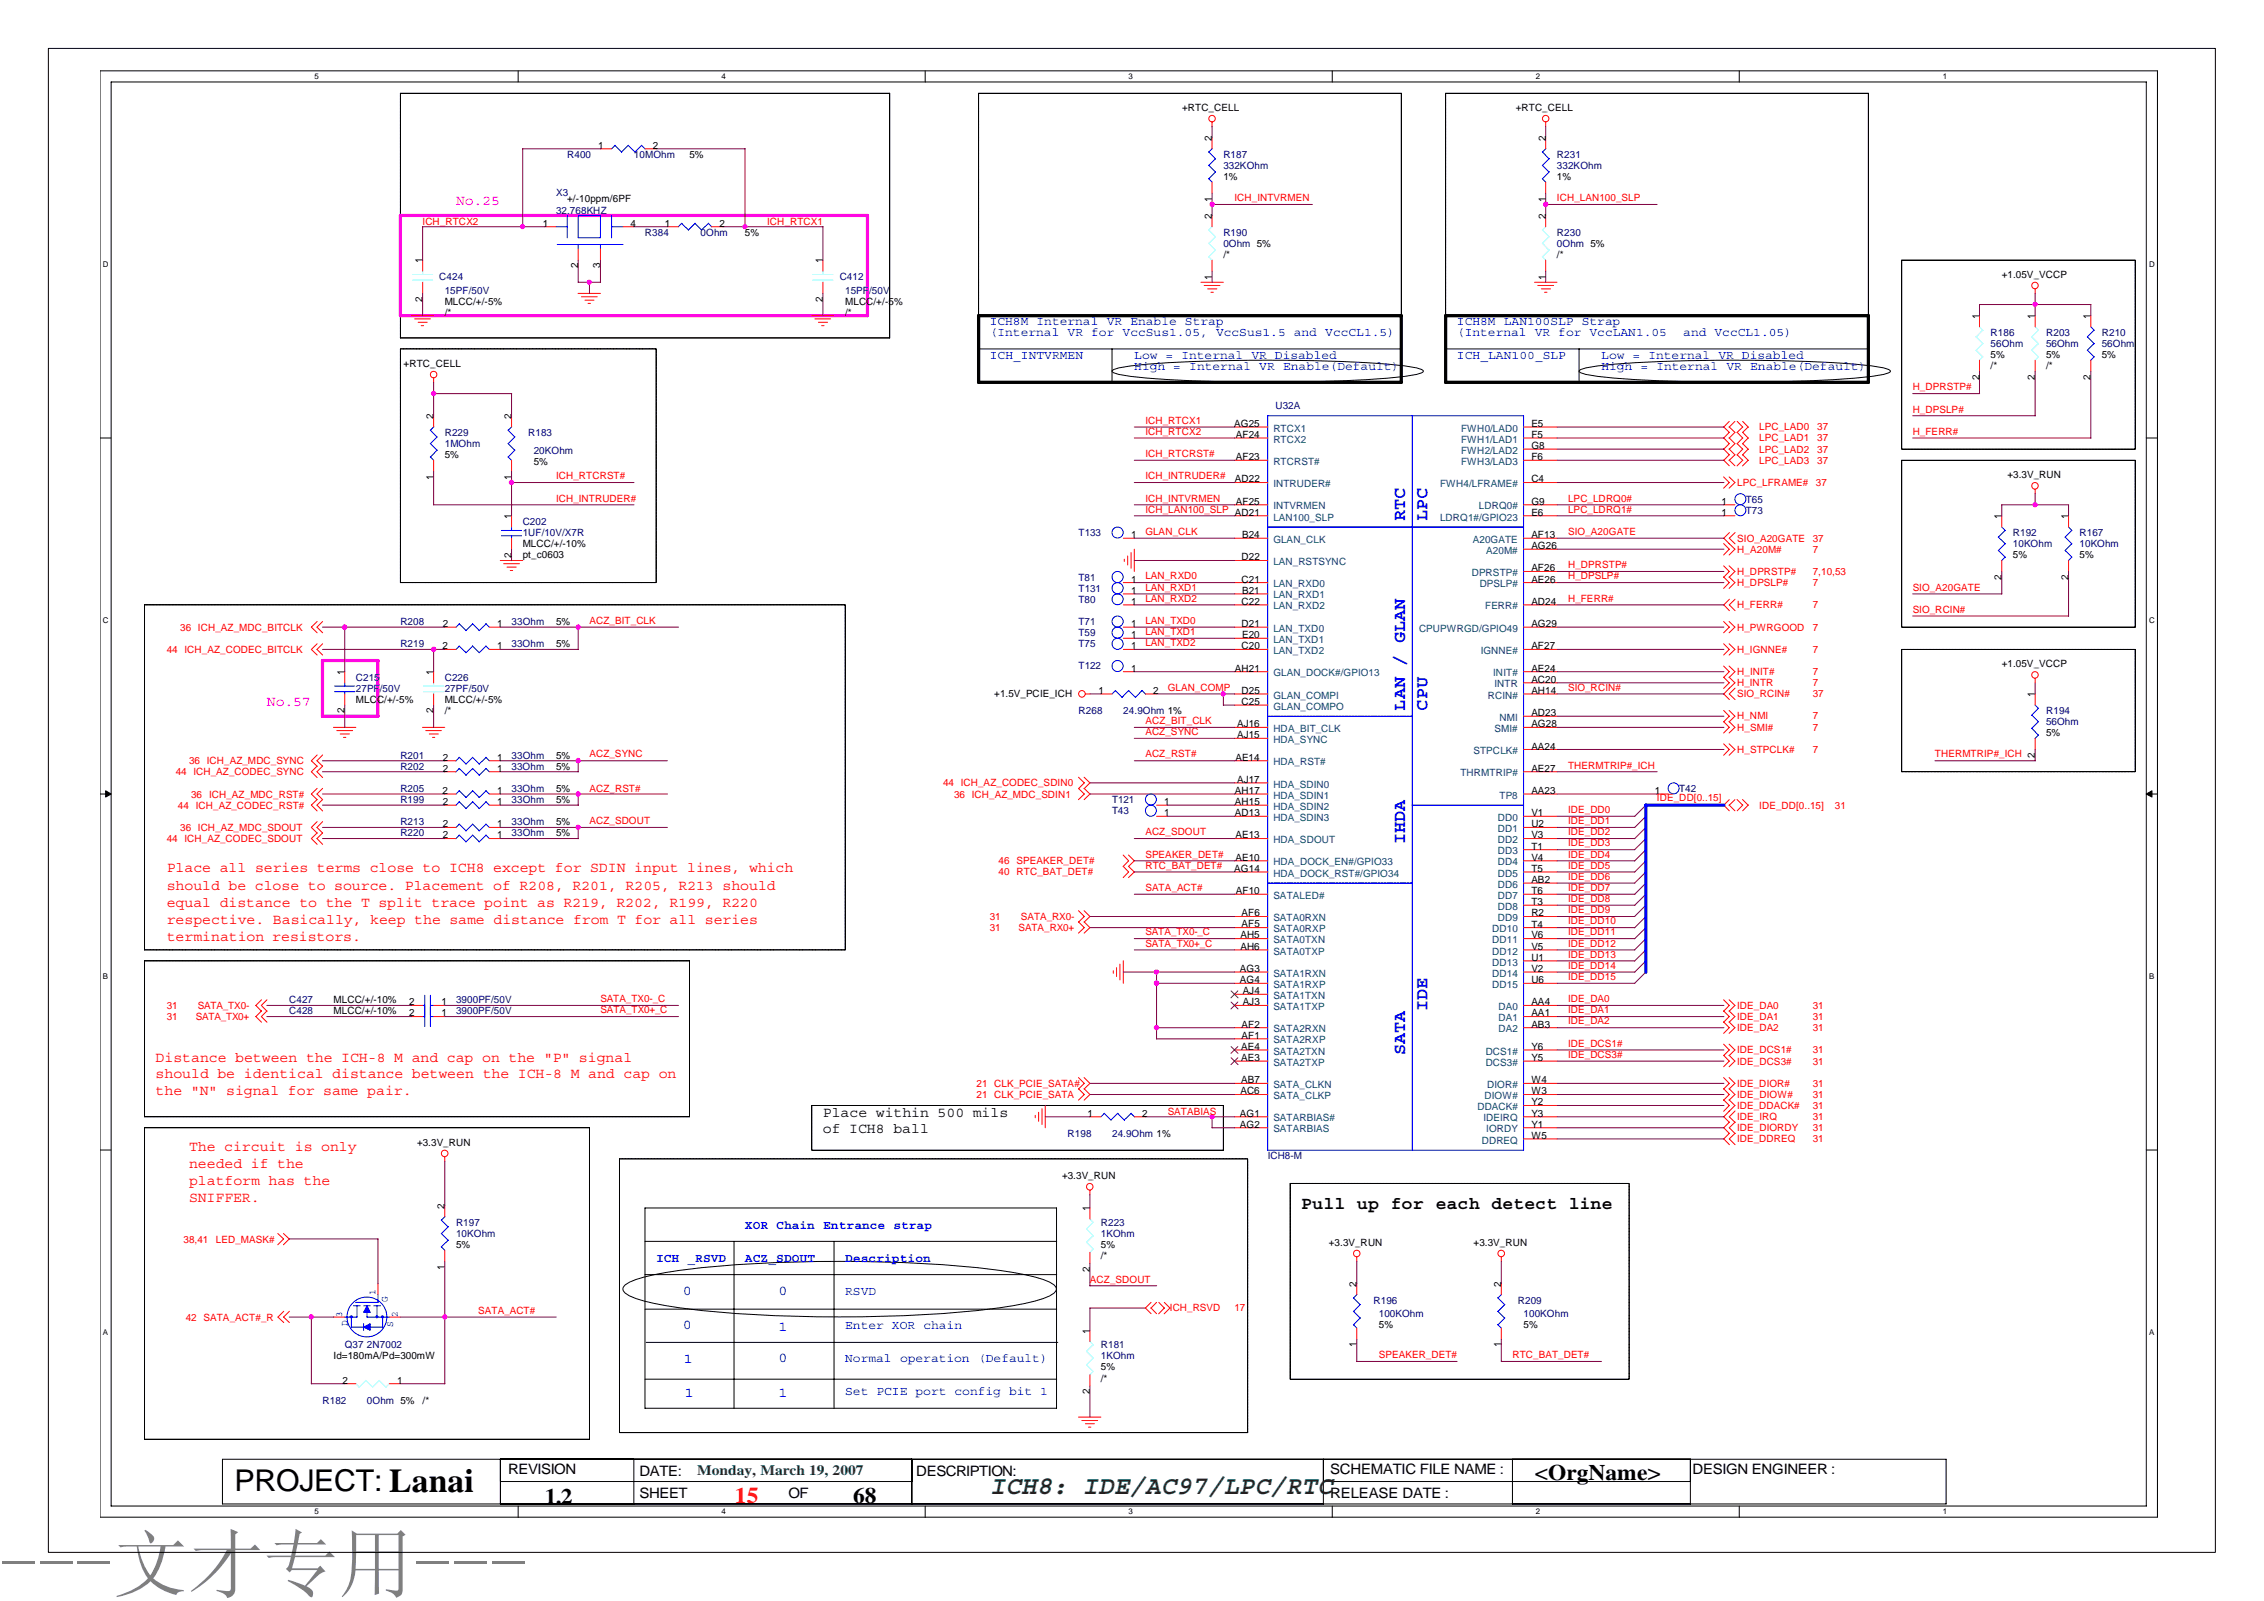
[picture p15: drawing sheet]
<svg xmlns="http://www.w3.org/2000/svg" width="297mm" height="210mm" viewBox="0 0 297 210" stroke-linecap="round" stroke-linejoin="round" font-family="sans-serif">
<defs><g id="words">
<text font-size="9.9" fill="#808080" x="0" y="208.6">---文才专用---</text>
<text font-size="3.9" x="30.8" y="195.5">PROJECT: Lanai</text>
<text font-size="3.4" fill="#008000" x="129.9" y="196">ICH8: IDE/AC97/LPC/RTC</text>
<g font-size="2.9">
<text x="71.5" y="197.3">1.2</text>
<text x="111.9" y="197.1">68</text>
<text x="201.4" y="194.1">&lt;OrgName&gt;</text>
</g>
<text font-size="2.9" fill="#f00" x="96.4" y="197.1">15</text>
<g font-size="2.3" fill="#00f">
<text x="184.4" y="68.4" transform="rotate(-90 184.4 68.4)">RTC</text>
<text x="187.3" y="68.4" transform="rotate(-90 187.3 68.4)">LPC</text>
<text x="184.4" y="93.2" transform="rotate(-90 184.4 93.2)">LAN / GLAN</text>
<text x="187.3" y="93.2" transform="rotate(-90 187.3 93.2)">CPU</text>
<text x="184.4" y="110.7" transform="rotate(-90 184.4 110.7)">IHDA</text>
<text x="187.3" y="132.6" transform="rotate(-90 187.3 132.6)">IDE</text>
<text x="184.4" y="138.4" transform="rotate(-90 184.4 138.4)">SATA</text>
</g>
<text font-size="2.3" x="170.7" y="158.6">Pull up for each detect line</text>
<g font-size="1.9" fill="#f0f">
<text x="59.8" y="26.9">No.25</text>
<text x="35" y="92.5">No.57</text>
</g>
<g font-size="1.9" fill="#f00">
<text x="21.9" y="116.7">should be close to source. Placement of R208, R201, R205, R213 should</text>
<text x="21.9" y="118.9">equal distance to the T split trace point as R219, R202, R199, R220</text>
<text x="21.9" y="114.4">Place all series terms close to ICH8 except for SDIN input lines, which</text>
<text x="21.9" y="121.2">respective. Basically, keep the same distance from T for all series</text>
<text x="21.9" y="123.5">termination resistors.</text>
<text x="20.4" y="139.2">Distance between the ICH-8 M and cap on the &quot;P&quot; signal</text>
<text x="20.4" y="141.4">should be identical distance between the ICH-8 M and cap on</text>
<text x="20.4" y="143.6">the &quot;N&quot; signal for same pair.</text>
<text x="24.8" y="150.9">The circuit is only</text>
<text x="24.8" y="153.1">needed if the</text>
<text x="24.8" y="155.4">platform has the</text>
<text x="24.8" y="157.6">SNIFFER.</text>
</g>
<g font-size="1.9">
<text x="108" y="146.5">Place within 500 mils</text>
<text x="108" y="148.6">of ICH8 ball</text>
<text x="66.7" y="193.4">REVISION</text>
<text x="83.9" y="196.4">SHEET</text>
<text x="83.9" y="193.5">DATE:</text>
<text x="103.4" y="196.4">OF</text>
<text x="120.2" y="193.5">DESCRIPTION:</text>
<text x="174.5" y="193.4">SCHEMATIC FILE NAME :</text>
<text x="174.5" y="196.4">RELEASE DATE :</text>
<text x="222.1" y="193.4">DESIGN ENGINEER :</text>
</g>
<g font-size="1.9" fill="#00f">
<text x="89.6" y="169.9">0</text>
<text x="102.1" y="169.9">0</text>
<text x="89.6" y="174.3">0</text>
<text x="89.7" y="178.8">1</text>
<text x="102.1" y="174.5">1</text>
<text x="102.1" y="178.6">0</text>
<text x="89.9" y="183.3">1</text>
<text x="102.1" y="183.3">1</text>
</g>
<text font-size="1.9" fill="#008000" x="91.5" y="193.4">Monday, March 19, 2007</text>
<g font-size="1.6" fill="#00f">
<text x="129.9" y="44.1">(Internal VR for VccSus1.05, VccSus1.5 and VccCL1.5)</text>
<text x="129.9" y="47">ICH_INTVRMEN</text>
<text x="129.9" y="42.7">ICH8M Internal VR Enable Strap</text>
<text x="148.8" y="47">Low = Internal VR Disabled</text>
<text x="191.2" y="47">ICH_LAN100_SLP</text>
<text x="191.2" y="44.1">(Internal VR for VccLAN1.05</text>
<text x="191.2" y="42.7">ICH8M LAN100SLP Strap</text>
<text x="210.1" y="47">Low = Internal VR Disabled</text>
<text x="220.8" y="44.1">and VccCL1.05)</text>
<text x="148.8" y="48.5">High = Internal VR Enable(Default)</text>
<text x="210.1" y="48.5">High = Internal VR Enable(Default)</text>
<text x="97.7" y="161.2">XOR Chain Entrance strap</text>
<text x="86.1" y="165.5">ICH _RSVD</text>
<text x="97.7" y="165.5">ACZ_SDOUT</text>
<text x="110.9" y="165.5">Description</text>
<text x="110.9" y="169.9">RSVD</text>
<text x="110.9" y="178.7">Normal operation (Default)</text>
<text x="110.9" y="174.3">Enter XOR chain</text>
<text x="110.9" y="183">Set PCIE port config bit 1</text>
</g>
<g font-size="1.3">
<text x="155.1" y="14.6">+RTC_CELL</text>
<text x="198.9" y="14.6">+RTC_CELL</text>
<text x="78.5" y="19.5">1</text>
<text x="85.7" y="19.5">2</text>
<text x="90.5" y="20.7">5%</text>
<text x="159" y="18.5" transform="rotate(-90 159 18.5)">2</text>
<text x="160.5" y="23.6">1%</text>
<text x="202.8" y="18.5" transform="rotate(-90 202.8 18.5)">2</text>
<text x="204.3" y="23.6">1%</text>
<text x="71.2" y="29.7">1</text>
<text x="74.4" y="26.5">+/-10ppm/6PF</text>
<text x="82.7" y="29.7">4</text>
<text x="87.2" y="29.7">1</text>
<text x="94.4" y="29.7">2</text>
<text x="159" y="28.7" transform="rotate(-90 159 28.7)">2</text>
<text x="159" y="26.4" transform="rotate(-90 159 26.4)">1</text>
<text x="202.8" y="28.7" transform="rotate(-90 202.8 28.7)">2</text>
<text x="202.8" y="26.4" transform="rotate(-90 202.8 26.4)">1</text>
<text x="55.4" y="34.5" transform="rotate(-90 55.4 34.5)">1</text>
<text x="75.8" y="35.2" transform="rotate(-90 75.8 35.2)">2</text>
<text x="78.8" y="35.2" transform="rotate(-90 78.8 35.2)">3</text>
<text x="97.7" y="30.9">5%</text>
<text x="107.9" y="34.5" transform="rotate(-90 107.9 34.5)">1</text>
<text x="160.5" y="33.8">/*</text>
<text x="204.3" y="33.8">/*</text>
<text x="55.4" y="39.6" transform="rotate(-90 55.4 39.6)">2</text>
<text x="58.4" y="40">MLCC/+/-5%</text>
<text x="58.4" y="41.4">/*</text>
<text x="107.9" y="39.6" transform="rotate(-90 107.9 39.6)">2</text>
<text x="110.9" y="40">MLCC/+/-5%</text>
<text x="110.9" y="41.4">/*</text>
<text x="159" y="36.7" transform="rotate(-90 159 36.7)">1</text>
<text x="202.8" y="36.7" transform="rotate(-90 202.8 36.7)">1</text>
<text x="259.7" y="41.8" transform="rotate(-90 259.7 41.8)">1</text>
<text x="262.6" y="36.5">+1.05V_VCCP</text>
<text x="267" y="41.8" transform="rotate(-90 267 41.8)">1</text>
<text x="274.3" y="41.8" transform="rotate(-90 274.3 41.8)">1</text>
<text x="261.2" y="46.9">5%</text>
<text x="268.5" y="46.9">5%</text>
<text x="275.8" y="46.9">5%</text>
<text x="53" y="48.1">+RTC_CELL</text>
<text x="259.7" y="49.8" transform="rotate(-90 259.7 49.8)">2</text>
<text x="261.2" y="48.4">/*</text>
<text x="267" y="49.8" transform="rotate(-90 267 49.8)">2</text>
<text x="268.5" y="48.4">/*</text>
<text x="274.3" y="49.8" transform="rotate(-90 274.3 49.8)">2</text>
<text x="56.9" y="55" transform="rotate(-90 56.9 55)">2</text>
<text x="67.1" y="55" transform="rotate(-90 67.1 55)">2</text>
<text x="161.9" y="56">AG25</text>
<text x="162.2" y="57.4">AF24</text>
<text x="200.9" y="56">E5</text>
<text x="200.9" y="57.4">F5</text>
<text x="200.9" y="58.9">G8</text>
<text x="56.9" y="62.9" transform="rotate(-90 56.9 62.9)">1</text>
<text x="58.4" y="60.1">5%</text>
<text x="67.1" y="62.9" transform="rotate(-90 67.1 62.9)">1</text>
<text x="70" y="61">5%</text>
<text x="162" y="63.3">AD22</text>
<text x="162.2" y="60.4">AF23</text>
<text x="200.9" y="60.4">F6</text>
<text x="200.9" y="63.3">C4</text>
<text x="263.4" y="62.7">+3.3V_RUN</text>
<text x="67.1" y="68.1" transform="rotate(-90 67.1 68.1)">1</text>
<text x="68.6" y="71.8">MLCC/+/-10%</text>
<text x="148.4" y="70.6">1</text>
<text x="162" y="67.7">AD21</text>
<text x="162.2" y="66.2">AF25</text>
<text x="163" y="70.6">B24</text>
<text x="200.9" y="66.2">G9</text>
<text x="200.9" y="67.7">E6</text>
<text x="200.9" y="70.6">AF13</text>
<text x="225.9" y="67.6">1</text>
<text x="225.9" y="66.2">1</text>
<text x="262.6" y="68.1" transform="rotate(-90 262.6 68.1)">1</text>
<text x="271.4" y="68.1" transform="rotate(-90 271.4 68.1)">1</text>
<text x="67.1" y="73.1" transform="rotate(-90 67.1 73.1)">2</text>
<text x="68.6" y="73.2">pt_c0603</text>
<text x="148.4" y="76.4">1</text>
<text x="148.4" y="77.9">1</text>
<text x="162.9" y="73.5">D22</text>
<text x="162.9" y="76.4">C21</text>
<text x="163" y="77.9">B21</text>
<text x="200.9" y="72">AG26</text>
<text x="200.9" y="74.9">AF26</text>
<text x="200.9" y="76.4">AE26</text>
<text x="262.6" y="76.1" transform="rotate(-90 262.6 76.1)">2</text>
<text x="264.1" y="73.2">5%</text>
<text x="271.4" y="76.1" transform="rotate(-90 271.4 76.1)">2</text>
<text x="272.8" y="73.2">5%</text>
<text x="58.1" y="82.2">2</text>
<text x="65.2" y="82.2">1</text>
<text x="73" y="82">5%</text>
<text x="148.4" y="79.3">1</text>
<text x="148.4" y="83.7">1</text>
<text x="148.4" y="82.2">1</text>
<text x="162.9" y="79.3">C22</text>
<text x="162.9" y="82.2">D21</text>
<text x="163" y="83.7">E20</text>
<text x="200.9" y="79.3">AD24</text>
<text x="200.9" y="82.2">AG29</text>
<text x="45.2" y="88.5" transform="rotate(-90 45.2 88.5)">1</text>
<text x="56.9" y="88.5" transform="rotate(-90 56.9 88.5)">1</text>
<text x="58.1" y="85.2">2</text>
<text x="65.2" y="85.2">1</text>
<text x="73" y="84.9">5%</text>
<text x="148.4" y="85.2">1</text>
<text x="148.4" y="88.1">1</text>
<text x="162" y="88.1">AH21</text>
<text x="162.9" y="85.2">C20</text>
<text x="200.9" y="85.2">AF27</text>
<text x="200.9" y="88.1">AE24</text>
<text x="200.9" y="89.5">AC20</text>
<text x="262.6" y="87.5">+1.05V_VCCP</text>
<text x="45.2" y="93.6" transform="rotate(-90 45.2 93.6)">2</text>
<text x="46.7" y="92.2">MLCC/+/-5%</text>
<text x="56.9" y="93.6" transform="rotate(-90 56.9 93.6)">2</text>
<text x="58.4" y="92.2">MLCC/+/-5%</text>
<text x="58.4" y="93.7">/*</text>
<text x="130.4" y="91.5">+1.5V_PCIE_ICH</text>
<text x="144.1" y="91">1</text>
<text x="151.3" y="91">2</text>
<text x="162.3" y="95.4">AJ16</text>
<text x="162.9" y="92.5">C25</text>
<text x="162.9" y="91">D25</text>
<text x="200.9" y="91">AH14</text>
<text x="200.9" y="95.4">AG28</text>
<text x="200.9" y="93.9">AD23</text>
<text x="267" y="91.5" transform="rotate(-90 267 91.5)">1</text>
<text x="58.1" y="101.2">2</text>
<text x="58.1" y="99.8">2</text>
<text x="65.2" y="101.2">1</text>
<text x="65.2" y="99.8">1</text>
<text x="73" y="100.9">5%</text>
<text x="73" y="99.5">5%</text>
<text x="162.1" y="99.8">AE14</text>
<text x="162.3" y="96.8">AJ15</text>
<text x="200.9" y="98.3">AA24</text>
<text x="200.9" y="101.2">AE27</text>
<text x="267" y="99.4" transform="rotate(-90 267 99.4)">2</text>
<text x="268.5" y="96.6">5%</text>
<text x="58.1" y="104.1">2</text>
<text x="58.1" y="105.6">2</text>
<text x="65.2" y="104.1">1</text>
<text x="65.2" y="105.6">1</text>
<text x="73" y="103.9">5%</text>
<text x="73" y="105.3">5%</text>
<text x="152.8" y="107.1">1</text>
<text x="152.8" y="105.6">1</text>
<text x="162" y="104.1">AH17</text>
<text x="162" y="105.6">AH15</text>
<text x="162" y="107.1">AD13</text>
<text x="162.3" y="102.7">AJ17</text>
<text x="200.9" y="107.1">V1</text>
<text x="200.9" y="104.1">AA23</text>
<text x="217.1" y="104.1">1</text>
<text x="58.1" y="108.5">2</text>
<text x="58.1" y="110">2</text>
<text x="65.2" y="108.5">1</text>
<text x="65.2" y="110">1</text>
<text x="73" y="108.2">5%</text>
<text x="73" y="109.7">5%</text>
<text x="162.1" y="110">AE13</text>
<text x="162.1" y="112.9">AE10</text>
<text x="200.9" y="108.5">U2</text>
<text x="200.9" y="110">V3</text>
<text x="200.9" y="111.4">T1</text>
<text x="200.9" y="112.9">V4</text>
<text x="161.9" y="114.4">AG14</text>
<text x="162.2" y="117.3">AF10</text>
<text x="200.9" y="114.3">T5</text>
<text x="200.9" y="115.8">AB2</text>
<text x="200.9" y="117.3">T6</text>
<text x="200.9" y="118.7">T3</text>
<text x="162.7" y="123.1">AH5</text>
<text x="162.7" y="124.6">AH6</text>
<text x="162.9" y="120.2">AF6</text>
<text x="162.9" y="121.6">AF5</text>
<text x="200.9" y="120.2">R2</text>
<text x="200.9" y="121.6">T4</text>
<text x="200.9" y="123.1">V6</text>
<text x="200.9" y="124.6">V5</text>
<text x="43.8" y="131.6">MLCC/+/-10%</text>
<text x="53.7" y="131.8">2</text>
<text x="57.9" y="131.8">1</text>
<text x="162.7" y="127.5">AG3</text>
<text x="162.7" y="129">AG4</text>
<text x="163" y="130.4">AJ4</text>
<text x="163" y="131.9">AJ3</text>
<text x="200.9" y="131.9">AA4</text>
<text x="200.9" y="126">U1</text>
<text x="200.9" y="127.5">V2</text>
<text x="200.9" y="129">U6</text>
<text x="43.8" y="133.1">MLCC/+/-10%</text>
<text x="53.7" y="133.3">2</text>
<text x="57.9" y="133.3">1</text>
<text x="162.8" y="137.7">AE4</text>
<text x="162.9" y="134.8">AF2</text>
<text x="162.9" y="136.2">AF1</text>
<text x="200.9" y="133.3">AA1</text>
<text x="200.9" y="134.8">AB3</text>
<text x="200.9" y="137.7">Y6</text>
<text x="162.7" y="143.5">AC6</text>
<text x="162.8" y="142.1">AB7</text>
<text x="162.8" y="139.2">AE3</text>
<text x="200.9" y="139.2">Y5</text>
<text x="200.9" y="143.5">W3</text>
<text x="200.9" y="142.1">W4</text>
<text x="142.7" y="146.5">1</text>
<text x="149.8" y="146.5">2</text>
<text x="162.7" y="146.5">AG1</text>
<text x="162.7" y="147.9">AG2</text>
<text x="200.9" y="149.4">W5</text>
<text x="200.9" y="147.9">Y1</text>
<text x="200.9" y="146.5">Y3</text>
<text x="200.9" y="145">Y2</text>
<text x="54.7" y="150.3">+3.3V_RUN</text>
<text x="139.3" y="154.6">+3.3V_RUN</text>
<text x="58.3" y="158.6" transform="rotate(-90 58.3 158.6)">2</text>
<text x="143" y="158.9" transform="rotate(-90 143 158.9)">1</text>
<text x="58.3" y="166.5" transform="rotate(-90 58.3 166.5)">1</text>
<text x="59.8" y="163.7">5%</text>
<text x="143" y="166.8" transform="rotate(-90 143 166.8)">2</text>
<text x="144.4" y="163.7">5%</text>
<text x="144.4" y="165.1">/*</text>
<text x="174.3" y="163.4">+3.3V_RUN</text>
<text x="193.3" y="163.4">+3.3V_RUN</text>
<text x="178" y="168.8" transform="rotate(-90 178 168.8)">2</text>
<text x="197" y="168.8" transform="rotate(-90 197 168.8)">2</text>
<text x="43.8" y="178.3">Id=180mA/Pd=300mW</text>
<text x="143" y="174.9" transform="rotate(-90 143 174.9)">1</text>
<text x="144.4" y="179.7">5%</text>
<text x="178" y="176.7" transform="rotate(-90 178 176.7)">1</text>
<text x="180.9" y="174.2">5%</text>
<text x="197" y="176.7" transform="rotate(-90 197 176.7)">1</text>
<text x="199.9" y="174.2">5%</text>
<text x="44.9" y="181.5">2</text>
<text x="52.1" y="181.5">1</text>
<text x="55.5" y="184.1">/*</text>
<text x="143" y="182.9" transform="rotate(-90 143 182.9)">2</text>
<text x="144.4" y="181.2">/*</text>
</g>
<g font-size="1.3" fill="#000080">
<text x="74.4" y="20.7">R400</text>
<text x="83.2" y="20.7">10MOhm</text>
<text x="160.5" y="20.7">R187</text>
<text x="160.5" y="22.1">332KOhm</text>
<text x="204.3" y="20.7">R231</text>
<text x="204.3" y="22.1">332KOhm</text>
<text x="73" y="25.7">X3</text>
<text x="73" y="28">32.768KHZ</text>
<text x="84.6" y="30.9">R384</text>
<text x="91.9" y="30.9">0Ohm</text>
<text x="160.5" y="30.9">R190</text>
<text x="160.5" y="32.4">0Ohm 5%</text>
<text x="204.3" y="30.9">R230</text>
<text x="204.3" y="32.4">0Ohm 5%</text>
<text x="57.6" y="36.8">C424</text>
<text x="58.4" y="38.5">15PF/50V</text>
<text x="110.2" y="36.7">C412</text>
<text x="110.9" y="38.5">15PF/50V</text>
<text x="261.2" y="44">R186</text>
<text x="261.2" y="45.5">56Ohm</text>
<text x="268.5" y="44">R203</text>
<text x="268.5" y="45.5">56Ohm</text>
<text x="275.8" y="44">R210</text>
<text x="275.8" y="45.5">56Ohm</text>
<text x="167.3" y="53.7">U32A</text>
<text x="58.4" y="57.2">R229</text>
<text x="58.4" y="58.6">1MOhm</text>
<text x="69.3" y="57.2">R183</text>
<text x="70" y="59.5">20KOhm</text>
<text x="229.1" y="65.9">T65</text>
<text x="68.6" y="68.8">C202</text>
<text x="68.6" y="70.3">1UF/10V/X7R</text>
<text x="141.5" y="70.3">T133</text>
<text x="229.1" y="67.4">T73</text>
<text x="264.1" y="70.3">R192</text>
<text x="264.1" y="71.8">10KOhm</text>
<text x="272.8" y="70.3">R167</text>
<text x="272.8" y="71.8">10KOhm</text>
<text x="141.5" y="76.1">T81</text>
<text x="141.5" y="77.6">T131</text>
<text x="52.5" y="82">R208</text>
<text x="67.1" y="82">33Ohm</text>
<text x="141.5" y="79.1">T80</text>
<text x="141.5" y="83.4">T59</text>
<text x="141.5" y="82">T71</text>
<text x="46.7" y="89.3">C215</text>
<text x="52.5" y="84.9">R219</text>
<text x="58.4" y="89.3">C226</text>
<text x="67.1" y="84.9">33Ohm</text>
<text x="141.5" y="84.9">T75</text>
<text x="141.5" y="87.8">T122</text>
<text x="46.7" y="90.7">27PF/50V</text>
<text x="58.4" y="90.7">27PF/50V</text>
<text x="141.5" y="93.7">R268</text>
<text x="147.4" y="93.7">24.9Ohm 1%</text>
<text x="268.5" y="93.7">R194</text>
<text x="268.5" y="95.1">56Ohm</text>
<text x="52.5" y="100.9">R202</text>
<text x="52.5" y="99.5">R201</text>
<text x="67.1" y="100.9">33Ohm</text>
<text x="67.1" y="99.5">33Ohm</text>
<text x="52.5" y="103.9">R205</text>
<text x="52.5" y="105.3">R199</text>
<text x="67.1" y="103.9">33Ohm</text>
<text x="67.1" y="105.3">33Ohm</text>
<text x="145.9" y="106.8">T43</text>
<text x="145.9" y="105.3">T121</text>
<text x="220.3" y="103.9">T42</text>
<text x="52.5" y="108.2">R213</text>
<text x="52.5" y="109.7">R220</text>
<text x="67.1" y="108.2">33Ohm</text>
<text x="67.1" y="109.7">33Ohm</text>
<text x="37.9" y="131.6">C427</text>
<text x="59.8" y="131.6">3900PF/50V</text>
<text x="37.9" y="133.1">C428</text>
<text x="59.8" y="133.1">3900PF/50V</text>
<text x="140.1" y="149.1">R198</text>
<text x="145.9" y="149.1">24.9Ohm 1%</text>
<text x="166.3" y="152">ICH8-M</text>
<text x="59.8" y="160.8">R197</text>
<text x="144.4" y="160.8">R223</text>
<text x="59.8" y="162.2">10KOhm</text>
<text x="144.4" y="162.2">1KOhm</text>
<text x="180.2" y="171">R196</text>
<text x="180.9" y="172.7">100KOhm</text>
<text x="199.2" y="171">R209</text>
<text x="199.9" y="172.7">100KOhm</text>
<text x="45.2" y="176.8">Q37 2N7002</text>
<text x="144.4" y="176.8">R181</text>
<text x="144.4" y="178.3">1KOhm</text>
<text x="42.3" y="184.1">R182</text>
<text x="48.2" y="184.1">0Ohm 5%</text>
</g>
<g font-size="1.3" fill="#f00">
<text x="55.5" y="29.4">ICH_RTCX2</text>
<text x="100.7" y="29.4">ICH_RTCX1</text>
<text x="162" y="26.4">ICH_INTVRMEN</text>
<text x="204.3" y="26.4">ICH_LAN100_SLP</text>
<text x="250.9" y="51.2">H_DPRSTP#</text>
<text x="150.3" y="57">ICH_RTCX2</text>
<text x="150.3" y="59.9">ICH_RTCRST#</text>
<text x="150.3" y="55.6">ICH_RTCX1</text>
<text x="230.8" y="57.9">LPC_LAD1</text>
<text x="230.8" y="56.5">LPC_LAD0</text>
<text x="230.8" y="59.4">LPC_LAD2</text>
<text x="238.4" y="57.9">37</text>
<text x="238.4" y="56.5">37</text>
<text x="238.4" y="59.4">37</text>
<text x="250.9" y="54.1">H_DPSLP#</text>
<text x="250.9" y="57">H_FERR#</text>
<text x="73" y="62.8">ICH_RTCRST#</text>
<text x="73" y="65.8">ICH_INTRUDER#</text>
<text x="150.3" y="65.8">ICH_INTVRMEN</text>
<text x="150.3" y="62.8">ICH_INTRUDER#</text>
<text x="205.7" y="65.8">LPC_LDRQ0#</text>
<text x="227.9" y="63.7">LPC_LFRAME#</text>
<text x="230.8" y="60.8">LPC_LAD3</text>
<text x="238.2" y="63.7">37</text>
<text x="238.4" y="60.8">37</text>
<text x="150.3" y="67.2">ICH_LAN100_SLP</text>
<text x="150.3" y="70.1">GLAN_CLK</text>
<text x="205.7" y="70.1">SIO_A20GATE</text>
<text x="205.7" y="67.2">LPC_LDRQ1#</text>
<text x="227.9" y="71">SIO_A20GATE</text>
<text x="237.8" y="71">37</text>
<text x="150.3" y="77.5">LAN_RXD1</text>
<text x="150.3" y="76">LAN_RXD0</text>
<text x="205.7" y="74.5">H_DPRSTP#</text>
<text x="205.7" y="76">H_DPSLP#</text>
<text x="227.9" y="72.5">H_A20M#</text>
<text x="227.9" y="75.4">H_DPRSTP#</text>
<text x="227.9" y="76.9">H_DPSLP#</text>
<text x="237.8" y="76.9">7</text>
<text x="237.8" y="75.4">7,10,53</text>
<text x="237.8" y="72.5">7</text>
<text x="250.9" y="77.4">SIO_A20GATE</text>
<text x="23.6" y="82.7">36 ICH_AZ_MDC_BITCLK</text>
<text x="77.3" y="81.8">ACZ_BIT_CLK</text>
<text x="150.3" y="83.3">LAN_TXD1</text>
<text x="150.3" y="78.9">LAN_RXD2</text>
<text x="150.3" y="81.8">LAN_TXD0</text>
<text x="205.7" y="78.9">H_FERR#</text>
<text x="227.9" y="79.8">H_FERR#</text>
<text x="227.9" y="82.7">H_PWRGOOD</text>
<text x="237.8" y="79.8">7</text>
<text x="237.8" y="82.7">7</text>
<text x="250.9" y="80.4">SIO_RCIN#</text>
<text x="21.9" y="85.6">44 ICH_AZ_CODEC_BITCLK</text>
<text x="150.3" y="84.7">LAN_TXD2</text>
<text x="227.9" y="88.5">H_INIT#</text>
<text x="227.9" y="85.6">H_IGNNE#</text>
<text x="237.8" y="85.6">7</text>
<text x="237.8" y="88.5">7</text>
<text x="150.3" y="95">ACZ_BIT_CLK</text>
<text x="153.2" y="90.6">GLAN_COMP</text>
<text x="205.7" y="90.6">SIO_RCIN#</text>
<text x="227.9" y="95.8">H_SMI#</text>
<text x="227.9" y="90">H_INTR</text>
<text x="227.9" y="91.5">SIO_RCIN#</text>
<text x="227.9" y="94.4">H_NMI</text>
<text x="237.8" y="91.5">37</text>
<text x="237.8" y="94.4">7</text>
<text x="237.8" y="95.8">7</text>
<text x="237.8" y="90">7</text>
<text x="23" y="101.7">44 ICH_AZ_CODEC_SYNC</text>
<text x="24.8" y="100.2">36 ICH_AZ_MDC_SYNC</text>
<text x="77.3" y="99.3">ACZ_SYNC</text>
<text x="150.3" y="96.4">ACZ_SYNC</text>
<text x="150.3" y="99.3">ACZ_RST#</text>
<text x="205.7" y="100.8">THERMTRIP#_ICH</text>
<text x="227.9" y="98.7">H_STPCLK#</text>
<text x="237.8" y="98.7">7</text>
<text x="253.9" y="99.3">THERMTRIP#_ICH</text>
<text x="23.3" y="106">44 ICH_AZ_CODEC_RST#</text>
<text x="25.1" y="104.6">36 ICH_AZ_MDC_RST#</text>
<text x="77.3" y="103.9">ACZ_RST#</text>
<text x="123.7" y="103.1">44 ICH_AZ_CODEC_SDIN0</text>
<text x="125.2" y="104.6">36 ICH_AZ_MDC_SDIN1</text>
<text x="205.7" y="106.6">IDE_DD0</text>
<text x="217.4" y="105">IDE_DD[0..15]</text>
<text x="230.8" y="106">IDE_DD[0..15]</text>
<text x="240.7" y="106">31</text>
<text x="21.9" y="110.4">44 ICH_AZ_CODEC_SDOUT</text>
<text x="23.6" y="109">36 ICH_AZ_MDC_SDOUT</text>
<text x="77.3" y="108.1">ACZ_SDOUT</text>
<text x="131" y="113.3">46 SPEAKER_DET#</text>
<text x="150.3" y="109.6">ACZ_SDOUT</text>
<text x="150.3" y="112.5">SPEAKER_DET#</text>
<text x="150.3" y="113.9">RTC_BAT_DET#</text>
<text x="205.7" y="108.1">IDE_DD1</text>
<text x="205.7" y="113.9">IDE_DD5</text>
<text x="205.7" y="111">IDE_DD3</text>
<text x="205.7" y="112.5">IDE_DD4</text>
<text x="205.7" y="109.6">IDE_DD2</text>
<text x="131" y="114.8">40 RTC_BAT_DET#</text>
<text x="150.3" y="116.9">SATA_ACT#</text>
<text x="205.7" y="115.4">IDE_DD6</text>
<text x="205.7" y="119.8">IDE_DD9</text>
<text x="205.7" y="116.9">IDE_DD7</text>
<text x="205.7" y="118.3">IDE_DD8</text>
<text x="129.9" y="122.1">31</text>
<text x="129.9" y="120.7">31</text>
<text x="133.6" y="122.1">SATA_RX0+</text>
<text x="133.9" y="120.7">SATA_RX0-</text>
<text x="150.3" y="122.7">SATA_TX0-_C</text>
<text x="150.3" y="124.1">SATA_TX0+_C</text>
<text x="205.7" y="121.2">IDE_DD10</text>
<text x="205.7" y="124.1">IDE_DD12</text>
<text x="205.7" y="122.7">IDE_DD11</text>
<text x="205.7" y="125.6">IDE_DD13</text>
<text x="78.8" y="131.4">SATA_TX0-_C</text>
<text x="205.7" y="128.5">IDE_DD15</text>
<text x="205.7" y="131.4">IDE_DA0</text>
<text x="205.7" y="127.1">IDE_DD14</text>
<text x="21.9" y="132.3">31</text>
<text x="21.9" y="133.8">31</text>
<text x="25.7" y="133.8">SATA_TX0+</text>
<text x="26" y="132.3">SATA_TX0-</text>
<text x="78.8" y="132.9">SATA_TX0+_C</text>
<text x="205.7" y="137.3">IDE_DCS1#</text>
<text x="205.7" y="134.4">IDE_DA2</text>
<text x="205.7" y="132.9">IDE_DA1</text>
<text x="227.9" y="135.2">IDE_DA2</text>
<text x="227.9" y="132.3">IDE_DA0</text>
<text x="227.9" y="133.8">IDE_DA1</text>
<text x="237.8" y="135.2">31</text>
<text x="237.8" y="132.3">31</text>
<text x="237.8" y="133.8">31</text>
<text x="128.1" y="144">21 CLK_PCIE_SATA</text>
<text x="128.1" y="142.5">21 CLK_PCIE_SATA#</text>
<text x="205.7" y="138.7">IDE_DCS3#</text>
<text x="227.9" y="144">IDE_DIOW#</text>
<text x="227.9" y="139.6">IDE_DCS3#</text>
<text x="227.9" y="142.5">IDE_DIOR#</text>
<text x="227.9" y="138.2">IDE_DCS1#</text>
<text x="237.8" y="144">31</text>
<text x="237.8" y="142.5">31</text>
<text x="237.8" y="139.6">31</text>
<text x="237.8" y="138.2">31</text>
<text x="153.2" y="146.2">SATABIAS</text>
<text x="227.9" y="149.8">IDE_DDREQ</text>
<text x="227.9" y="145.4">IDE_DDACK#</text>
<text x="227.9" y="148.4">IDE_DIORDY</text>
<text x="227.9" y="146.9">IDE_IRQ</text>
<text x="237.8" y="148.4">31</text>
<text x="237.8" y="146.9">31</text>
<text x="237.8" y="145.4">31</text>
<text x="237.8" y="149.8">31</text>
<text x="24.1" y="163">38,41</text>
<text x="28.3" y="163">LED_MASK#</text>
<text x="24.4" y="173.3">42 SATA_ACT#_R</text>
<text x="62.7" y="172.3">SATA_ACT#</text>
<text x="143" y="168.2">ACZ_SDOUT</text>
<text x="153.5" y="172">ICH_RSVD</text>
<text x="162" y="172">17</text>
<text x="180.9" y="178.1">SPEAKER_DET#</text>
<text x="198.4" y="178.1">RTC_BAT_DET#</text>
</g>
<g font-size="1.3" fill="#004080">
<text x="167.1" y="56.6">RTCX1</text>
<text x="167.1" y="58">RTCX2</text>
<text x="191.7" y="56.6">FWH0/LAD0</text>
<text x="191.7" y="58.1">FWH1/LAD1</text>
<text x="191.7" y="59.5">FWH2/LAD2</text>
<text x="167.1" y="61">RTCRST#</text>
<text x="167.1" y="63.9">INTRUDER#</text>
<text x="188.9" y="63.9">FWH4/LFRAME#</text>
<text x="191.7" y="61">FWH3/LAD3</text>
<text x="167.1" y="68.3">LAN100_SLP</text>
<text x="167.1" y="66.8">INTVRMEN</text>
<text x="167.1" y="71.2">GLAN_CLK</text>
<text x="188.9" y="68.3">LDRQ1#/GPIO23</text>
<text x="193.2" y="71.2">A20GATE</text>
<text x="194" y="66.8">LDRQ0#</text>
<text x="167.1" y="74.1">LAN_RSTSYNC</text>
<text x="167.1" y="77">LAN_RXD0</text>
<text x="193.1" y="75.6">DPRSTP#</text>
<text x="194.1" y="77">DPSLP#</text>
<text x="195" y="72.7">A20M#</text>
<text x="167.1" y="78.5">LAN_RXD1</text>
<text x="167.1" y="79.9">LAN_RXD2</text>
<text x="167.1" y="82.9">LAN_TXD0</text>
<text x="186.2" y="82.9">CPUPWRGD/GPIO49</text>
<text x="194.9" y="79.9">FERR#</text>
<text x="167.1" y="88.7">GLAN_DOCK#/GPIO13</text>
<text x="167.1" y="84.3">LAN_TXD1</text>
<text x="167.1" y="85.8">LAN_TXD2</text>
<text x="194.3" y="85.8">IGNNE#</text>
<text x="195.9" y="88.7">INIT#</text>
<text x="167.1" y="93.1">GLAN_COMPO</text>
<text x="167.1" y="91.6">GLAN_COMPI</text>
<text x="167.1" y="96">HDA_BIT_CLK</text>
<text x="195.2" y="91.6">RCIN#</text>
<text x="196.1" y="90.2">INTR</text>
<text x="196.7" y="94.5">NMI</text>
<text x="167.1" y="97.4">HDA_SYNC</text>
<text x="167.1" y="100.4">HDA_RST#</text>
<text x="191.6" y="101.8">THRMTRIP#</text>
<text x="193.3" y="98.9">STPCLK#</text>
<text x="196.1" y="96">SMI#</text>
<text x="167.1" y="107.7">HDA_SDIN3</text>
<text x="167.1" y="103.3">HDA_SDIN0</text>
<text x="167.1" y="104.7">HDA_SDIN1</text>
<text x="167.1" y="106.2">HDA_SDIN2</text>
<text x="196.5" y="107.7">DD0</text>
<text x="196.7" y="104.7">TP8</text>
<text x="167.1" y="113.5">HDA_DOCK_EN#/GPIO33</text>
<text x="167.1" y="110.6">HDA_SDOUT</text>
<text x="196.5" y="109.1">DD1</text>
<text x="196.5" y="110.6">DD2</text>
<text x="196.5" y="112">DD3</text>
<text x="196.5" y="113.5">DD4</text>
<text x="167.1" y="115">HDA_DOCK_RST#/GPIO34</text>
<text x="167.1" y="117.9">SATALED#</text>
<text x="196.5" y="115">DD5</text>
<text x="196.5" y="116.4">DD6</text>
<text x="196.5" y="117.9">DD7</text>
<text x="196.5" y="119.3">DD8</text>
<text x="167.1" y="120.8">SATA0RXN</text>
<text x="167.1" y="122.3">SATA0RXP</text>
<text x="167.1" y="123.7">SATA0TXN</text>
<text x="167.1" y="125.2">SATA0TXP</text>
<text x="195.8" y="122.3">DD10</text>
<text x="195.8" y="123.7">DD11</text>
<text x="195.8" y="125.2">DD12</text>
<text x="196.5" y="120.8">DD9</text>
<text x="167.1" y="128.1">SATA1RXN</text>
<text x="167.1" y="129.6">SATA1RXP</text>
<text x="167.1" y="131">SATA1TXN</text>
<text x="195.8" y="126.6">DD13</text>
<text x="195.8" y="128.1">DD14</text>
<text x="195.8" y="129.6">DD15</text>
<text x="167.1" y="135.4">SATA2RXN</text>
<text x="167.1" y="136.9">SATA2RXP</text>
<text x="167.1" y="132.5">SATA1TXP</text>
<text x="196.6" y="132.5">DA0</text>
<text x="196.6" y="133.9">DA1</text>
<text x="196.6" y="135.4">DA2</text>
<text x="167.1" y="138.3">SATA2TXN</text>
<text x="167.1" y="139.8">SATA2TXP</text>
<text x="167.1" y="142.7">SATA_CLKN</text>
<text x="194.9" y="138.3">DCS1#</text>
<text x="194.9" y="139.8">DCS3#</text>
<text x="195.1" y="142.7">DIOR#</text>
<text x="167.1" y="144.2">SATA_CLKP</text>
<text x="167.1" y="147.1">SATARBIAS#</text>
<text x="167.1" y="148.5">SATARBIAS</text>
<text x="193.8" y="145.6">DDACK#</text>
<text x="194.4" y="150">DDREQ</text>
<text x="194.6" y="147.1">IDEIRQ</text>
<text x="194.8" y="144.2">DIOW#</text>
<text x="195" y="148.5">IORDY</text>
</g>
<g font-size="1.3" fill="#00f">
<text x="44.9" y="172.7" transform="rotate(-90 44.9 172.7)">3</text>
<text x="45.6" y="173.9" transform="rotate(-90 45.6 173.9)">D</text>
<text x="49.3" y="169.8" transform="rotate(-90 49.3 169.8)">1</text>
<text x="50.9" y="170.8" transform="rotate(-90 50.9 170.8)">G</text>
<text x="52.2" y="172.7" transform="rotate(-90 52.2 172.7)">2</text>
<text x="51.6" y="174.1" transform="rotate(-90 51.6 174.1)">S</text>
</g>
<g font-size="1">
<text x="41.3" y="10.4">5</text>
<text x="94.7" y="10.4">4</text>
<text x="148.1" y="10.4">3</text>
<text x="201.5" y="10.4">2</text>
<text x="254.9" y="10.4">1</text>
<text x="13.5" y="35">D</text>
<text x="282" y="35">D</text>
<text x="13.5" y="81.7">C</text>
<text x="282" y="81.7">C</text>
<text x="13.5" y="128.4">B</text>
<text x="282" y="128.4">B</text>
<text x="13.5" y="175.1">A</text>
<text x="282" y="175.1">A</text>
<text x="41.3" y="198.6">5</text>
<text x="94.7" y="198.6">4</text>
<text x="148.1" y="198.6">3</text>
<text x="201.5" y="198.6">2</text>
<text x="254.9" y="198.6">1</text>
</g>
</g></defs>
<g fill="none" stroke="#000" stroke-width=".13">
<path d="M6.3 6.3h284.4v197.3h-284.4zM13.1 9.3h270v189.7h-270zM14.6 10.8h267v186.7h-267zM52.5 12.2h64.2v32.1h-64.2zM68 9.3v1.5M121.4 9.3v1.5M128.4 12.2h55.5v37.9h-55.5zM174.8 9.3v1.5M189.7 12.2h55.4v37.9h-55.4zM228.2 9.3v1.5M249.5 34.1h30.6v24.8h-30.6zM13.1 57.4h1.5"/>
<path d="M52.5 45.8h33.6v30.6h-33.6zM128.4 45.8h55.5M145.9 45.8v4.4M146 48.5a21.4 21.4 0 0 1 5.9-.8 232.4 232.4 0 0 1 31.7 .2 10.3 10.3 0 0 1 3 .6l.1 .2-.1 .1a21.8 21.8 0 0 1-5.8 .9 228.8 228.8 0 0 1-31.7-.3 10.5 10.5 0 0 1-3.1-.6l-.1-.1zM189.7 45.8h55.4M207.2 45.8v4.4M207.3 48.5a21.4 21.4 0 0 1 5.9-.8 232.4 232.4 0 0 1 31.6 .2 10.3 10.3 0 0 1 3.1 .6l.1 .2-.1 .1a21.8 21.8 0 0 1-5.9 .9 228.8 228.8 0 0 1-31.6-.3 10.5 10.5 0 0 1-3.1-.6l-.1-.1zM281.6 57.4h1.5M19 79.3h91.9v45.3h-91.9zM249.5 60.4h30.6v21.9h-30.6zM249.5 85.2h30.6v16h-30.6zM13.1 104.1h1.5"/>
<path d="M281.6 104.1h1.5M19 126h71.5v20.5h-71.5zM13.1 150.8h1.5M19 147.9h58.3v40.9h-58.3zM81.3 152h82.4v35.9h-82.4zM84.6 158.4h54v26.3h-54zM106.5 145h54v5.9h-54zM169.3 155.2h44.4v25.7h-44.4zM281.6 150.8h1.5M81.9 168.7a5.9 5.9 0 0 1 2.9-1.3 106.2 106.2 0 0 1 19.9-1.9 166.2 166.2 0 0 1 28.1 1.4 17.8 17.8 0 0 1 5.3 1.5l.4 .3 .1 .4-.1 .3a5.9 5.9 0 0 1-3 1.3 105.2 105.2 0 0 1-19.9 2 164 164 0 0 1-28.1-1.4 17.6 17.6 0 0 1-5.3-1.5l-.3-.4-.2-.3zM84.6 171.7h54M84.6 167.2h54"/>
<path d="M84.6 162.8h54M84.8 176.1h54M96.3 162.8v21.9M109.4 162.8v21.9M29.2 191.4h226.1v5.9h-226.1zM65.7 191.4v5.9M65.7 194.3h53.9M68 197.5v1.5M83.2 191.4v5.9M84.6 180.9h54M119.6 191.4v5.9M121.4 197.5v1.5"/>
<path d="M173.6 194.3h48.2M173.6 191.4v5.9M174.8 197.5v1.5M198.4 191.4v5.9M221.8 191.4v5.9M228.2 197.5v1.5"/>
</g>
<path d="M13.9 103.7l.7 .4-.7 .4zM281.6 104.1l.7-.4v.8z" fill="#000" stroke="#000" stroke-width=".13"/>
<path d="M128.4 41.4h55.5v8.7h-55.5zM189.7 41.4h55.4v8.7h-55.4z" fill="none" stroke="#000" stroke-width=".42"/>
<path d="M52.5 28.3h61.3v13.1h-61.3zM42.3 86.6h7.3v7.3h-7.3z" fill="none" stroke="#f0f" stroke-width=".42"/>
<g fill="none" stroke="#f00" stroke-width=".13">
<path d="M78.8 19.5h1.4M84.6 19.5h1.5M159 16v.6M159 18.1v1.4M202.8 16v.6M202.8 18.1v1.4M55.5 34.1v1.5M55.5 37v1.5M71.5 29.7h1.5M75.8 38.5h3M75.9 32.6v1.5M76.3 38.9h2.1"/>
<path d="M76.7 39.4h1.2M77.1 39.8h.4M78.8 32.6v1.5M81.7 29.7h1.5M87.5 29.7h1.5M93.4 29.7h1.4M108 34.1v1.5M108 37v1.5M157.6 37h2.9M158 37.4h2.1M158.5 37.9h1.2M158.9 38.3h.3"/>
<path d="M159 23.9v1.5M159 28.3v1.4M159 34.1v1.5M201.3 37h3M201.8 37.4h2M202.2 37.9h1.2M202.6 38.3h.4M202.8 23.9v1.5M202.8 28.3v1.4M202.8 34.1v1.5M267 37.9v.6M54 41.4h2.9"/>
<path d="M54.4 41.8h2.1M54.9 42.3h1.1M55.3 42.7h.3M56.9 49.6v.6M56.9 54.5v1.5M67.1 54.5v1.5M106.5 41.4h2.9M106.9 41.8h2.1M107.4 42.3h1.2M107.8 42.7h.3M162 56h4.3M162 57.4h4.3"/>
<path d="M199.9 56h4.4M199.9 57.4h4.4M199.9 58.9h4.4M226.1 56l.8 .7-.8 .8M226.1 57.4l.8 .8-.8 .7M226.1 58.9l.8 .7-.8 .8M226.9 56l.7 .7-.7 .8M226.9 57.4l.7 .8-.7 .7M226.9 58.9l.7 .7-.7 .8M226.9 55.3l-.8 .7M227.6 55.3l-.7 .7M227.9 56.7l.8 .8"/>
<path d="M227.9 55.3l.7 .7-.7 .7M227.9 58.2l.8 .7M227.9 59.6l.8 .8M228.6 57.4l-.7 .8M228.6 56.7l.8 .8M228.6 55.3l.8 .7-.8 .7M228.6 58.9l-.7 .8M228.6 58.2l.8 .7M228.6 59.6l.8 .8M229.4 57.4l-.8 .8M229.4 58.9l-.8 .8M259.7 41.4v1.5"/>
<path d="M259.7 47.2v1.5M267 41.4v1.5M267 47.2v1.5M274.3 41.4v1.5M274.3 47.2v1.5M56.9 60.4v1.4M65.6 73.5h3M66.1 73.9h2.1M66.5 74.4h1.2M66.9 74.8h.4M67.1 60.4v1.4M67.1 67.6v1.5"/>
<path d="M67.1 70.6v1.4M147.4 79.3h1.4M147.4 77.9h1.4M147.4 70.6h1.4M147.4 76.4h1.4M147.5 73.3v.3M148 72.9v1.2M148.4 72.5v2M148.8 72v3M162 73.5h4.3M162 79.3h4.3M162 77.9h4.3"/>
<path d="M162 70.6h4.3M162 66.2h4.3M162 63.3h4.3M162 76.4h4.3M162 60.4h4.3M162 67.6h4.3M199.9 79.3h4.4M199.9 70.6h4.4M199.9 66.2h4.4M199.9 63.3h4.4M199.9 76.4h4.4M199.9 60.4h4.4"/>
<path d="M199.9 67.6h4.4M199.9 72h4.4M199.9 75h4.4M226.1 71.3l.8 .7-.8 .8M226.1 74.2l.8 .8-.8 .7M226.1 75.7l.8 .7-.8 .8M226.1 62.5l.8 .8-.8 .7M226.1 60.3l.8 .8M226.2 66.2h1.4M226.2 67.6h1.4M226.9 71.3l.7 .7-.7 .8M226.9 74.2l.7 .8-.7 .7"/>
<path d="M226.9 75.7l.7 .7-.7 .8M226.9 62.5l.7 .8-.7 .7M226.9 60.3l.7 .8M226.9 78.6l-.7 .7 .7 .8M226.9 69.8l-.7 .8 .7 .7M227.6 78.6l-.7 .7 .7 .8M227.6 69.8l-.7 .8 .7 .7M228.6 60.4l-.7 .7M229.4 60.4l-.8 .7M262.6 67.6v1.5M262.6 73.5v1.5M267 64.2v.6"/>
<path d="M271.4 67.6v1.5M271.4 73.5v1.5M41.6 81.5l-.8 .8 .8 .7M41.6 84.4l-.8 .8 .8 .7M41.6 99l-.8 .8 .8 .7M42.3 81.5l-.7 .8 .7 .7M42.3 84.4l-.7 .8 .7 .7M42.3 99l-.7 .8 .7 .7M43.7 95.4h3M44.2 95.8h2.1M44.6 96.3h1.2M45.1 96.7h.3"/>
<path d="M45.2 88.1v1.5M45.2 91v1.5M55.4 95.4h3M55.9 95.8h2M56.3 96.3h1.2M56.7 96.7h.3M56.9 88.1v1.5M56.9 91v1.5M58.4 82.3h1.4M58.4 99.8h1.4M58.4 85.2h1.4M64.2 82.3h1.5"/>
<path d="M64.2 99.8h1.5M64.2 85.2h1.5M142.4 91h.6M144.4 91h1.5M147.4 82.3h1.4M147.4 88.1h1.4M147.4 85.2h1.4M147.4 83.7h1.4M150.3 91h1.4M162 95.4h4.3M162 91h4.3M162 82.3h4.3"/>
<path d="M162 99.8h4.3M162 88.1h4.3M162 85.2h4.3M162 83.7h4.3M162 96.8h4.3M162 92.5h4.3M199.9 95.4h4.4M199.9 91h4.4M199.9 82.3h4.4M199.9 88.1h4.4M199.9 85.2h4.4M199.9 89.6h4.4"/>
<path d="M199.9 93.9h4.4M199.9 98.3h4.4M226.1 87.4l.8 .7-.8 .8M226.1 97.6l.8 .7-.8 .8M226.1 84.4l.8 .8-.8 .7M226.1 94.6l.8 .8-.8 .7M226.1 81.5l.8 .8-.8 .7M226.1 88.8l.8 .8-.8 .7M226.1 93.2l.8 .7-.8 .8M226.9 87.4l.7 .7-.7 .8M226.9 97.6l.7 .7-.7 .8M226.9 84.4l.7 .8-.7 .7"/>
<path d="M226.9 94.6l.7 .8-.7 .7M226.9 81.5l.7 .8-.7 .7M226.9 88.8l.7 .8-.7 .7M226.9 93.2l.7 .7-.7 .8M226.9 90.3l-.7 .7 .7 .8M227.6 90.3l-.7 .7 .7 .8M267 89v.6M267 91v1.5M267 96.8v1.5M41.6 100.5l-.8 .7 .8 .8M41.6 104.9l-.8 .7 .8 .8M41.6 103.4l-.8 .7 .8 .8"/>
<path d="M41.6 109.2l-.8 .8 .8 .7M41.6 107.8l-.8 .7 .8 .8M42.3 100.5l-.7 .7 .7 .8M42.3 104.9l-.7 .7 .7 .8M42.3 103.4l-.7 .7 .7 .8M42.3 109.2l-.7 .8 .7 .7M42.3 107.8l-.7 .7 .7 .8M58.4 104.1h1.4M58.4 110h1.4M58.4 101.2h1.4M58.4 105.6h1.4M58.4 108.5h1.4"/>
<path d="M64.2 104.1h1.5M64.2 110h1.5M64.2 101.2h1.5M64.2 105.6h1.5M64.2 108.5h1.5M141.5 119.4l.8 .8-.8 .7M141.5 103.4l.8 .7-.8 .8M141.5 101.9l.8 .8-.8 .7M142.2 119.4l.8 .8-.8 .7M142.2 103.4l.8 .7-.8 .8M142.2 101.9l.8 .8-.8 .7M147.4 112.1l.7 .8-.7 .7"/>
<path d="M147.4 113.6l.7 .8-.7 .7M148.1 112.1l.7 .8-.7 .7M148.1 113.6l.7 .8-.7 .7M151.7 107.1h1.5M151.7 105.6h1.5M162 104.1h4.3M162 107.1h4.3M162 110h4.3M162 102.7h4.3M162 105.6h4.3M162 117.3h4.3M162 112.9h4.3"/>
<path d="M162 114.4h4.3M199.9 104.1h4.4M199.9 107.1h4.4M199.9 110h4.4M199.9 101.2h4.4M199.9 117.3h4.4M199.9 108.5h4.4M199.9 111.4h4.4M199.9 112.9h4.4M199.9 114.4h4.4M199.9 115.8h4.4M199.9 118.7h4.4"/>
<path d="M217.4 104.1h1.5M226.1 105.6l.8 .7M226.9 105.6l.7 .7M226.9 104.9l-.8 .7M227.6 104.9l-.7 .7M227.9 104.9l.7 .7M228.6 104.9l.8 .7M228.7 105.6l-.8 .7M229.4 105.6l-.8 .7M34.3 131.1l-.7 .8 .7 .7M34.3 132.6l-.7 .7 .7 .8M35 131.1l-.7 .8 .7 .7"/>
<path d="M35 132.6l-.7 .7 .7 .8M54 131.9h1.5M54 133.3h1.5M56.9 131.9h1.5M56.9 133.3h1.5M141.5 120.9l.8 .8-.8 .7M142.2 120.9l.8 .8-.8 .7M146.1 127.3v.4M146.5 126.9v1.2M146.9 126.4v2.1M147.4 126v3M162 131.9h4.3"/>
<path d="M162 120.2h4.3M162 121.7h4.3M162 123.1h4.3M162 124.6h4.3M162 127.5h4.3M162 129h4.3M162 130.4h4.3M162 134.8h4.3M162 137.7h4.3M162 139.2h4.3M162 136.2h4.3M199.9 131.9h4.4"/>
<path d="M199.9 120.2h4.4M199.9 121.7h4.4M199.9 123.1h4.4M199.9 124.6h4.4M199.9 127.5h4.4M199.9 129h4.4M199.9 133.3h4.4M199.9 134.8h4.4M199.9 137.7h4.4M199.9 139.2h4.4M199.9 126h4.4M226.1 134l.8 .8-.8 .7"/>
<path d="M226.1 131.1l.8 .8-.8 .7M226.1 138.4l.8 .8-.8 .7M226.1 136.9l.8 .8-.8 .8M226.1 132.6l.8 .7-.8 .8M226.9 134l.7 .8-.7 .7M226.9 131.1l.7 .8-.7 .7M226.9 138.4l.7 .8-.7 .7M226.9 136.9l.7 .8-.7 .8M226.9 132.6l.7 .7-.7 .8M58.4 151.7v.6M58.4 158.1v1.5M135.8 146.3v.3"/>
<path d="M136.3 145.9v1.2M136.7 145.4v2.1M137.1 145v2.9M141.5 142.8l.8 .8-.8 .7M141.5 141.3l.8 .8-.8 .7M142.2 142.8l.8 .8-.8 .7M142.2 141.3l.8 .8-.8 .7M143 156.1v.6M143 158.4v1.5M143 146.5h1.4M148.8 146.5h1.5M162 142.1h4.3"/>
<path d="M162 143.6h4.3M162 146.5h4.3M162 147.9h4.3M199.9 142.1h4.4M199.9 143.6h4.4M199.9 146.5h4.4M199.9 147.9h4.4M199.9 149.4h4.4M199.9 145h4.4M226.1 142.8l.8 .8-.8 .7M226.1 144.3l.8 .7-.8 .8M226.1 141.3l.8 .8-.8 .7"/>
<path d="M226.9 142.8l.7 .8-.7 .7M226.9 144.3l.7 .7-.7 .8M226.9 141.3l.7 .8-.7 .7M226.9 148.6l-.7 .8 .7 .7M226.9 147.2l-.7 .7 .7 .8M226.9 145.7l-.7 .8 .7 .7M227.6 148.6l-.7 .8 .7 .7M227.6 147.2l-.7 .7 .7 .8M227.6 145.7l-.7 .8 .7 .7M36.4 161.8l.8 .7-.8 .8M37.2 161.8l.7 .7-.7 .8M37.2 172l-.7 .7 .7 .8"/>
<path d="M38 172l-.8 .7 .8 .8M43.8 172.7h1.4M49.6 168.4v1.4M51.1 172.7h1.4M58.4 164v1.4M143 164.3v1.4M143 174.5v1.4M150.3 171.5l.7 .8M151 171.5l.7 .8M151 170.8l-.7 .8M151.7 170.8l-.7 .8M152 170.8l.8 .8"/>
<path d="M152.8 171.6l-.8 .7M152.8 170.8l.7 .8M153.5 171.6l-.8 .7M178 164.8v.7M178 168.4v1.4M178 174.2v1.4M197 164.8v.7M197 168.4v1.4M197 174.2v1.4M45.2 181.5h1.5M51.1 181.5h1.4M141.5 185.9h2.9"/>
<path d="M141.9 186.3h2.1M142.4 186.7h1.2M142.8 187.2h.3M143 180.3v1.5"/>
<circle cx="159" cy="15.6" r=".42"/>
<circle cx="202.8" cy="15.6" r=".42"/>
<circle cx="267" cy="37.4" r=".43"/>
<circle cx="56.9" cy="49.1" r=".43"/>
<circle cx="267" cy="63.7" r=".43"/>
<circle cx="142" cy="91" r=".43"/>
<circle cx="267" cy="88.5" r=".43"/>
<circle cx="58.3" cy="151.3" r=".43"/>
<circle cx="143" cy="155.6" r=".43"/>
<circle cx="178" cy="164.4" r=".43"/>
<circle cx="197" cy="164.4" r=".43"/>
</g>
<g fill="none" stroke="#00f" stroke-width=".13">
<path d="M80.7 19.1l.9 .9M80.7 19l-.5 .5M81.6 19.9l.8-.8 .9 .9M84.2 19.1l.4 .4M84.2 19l-.9 .9M158.6 19.9l.9 .9M159 19.5l-.4 .4M202.4 19.9l.8 .9M202.8 19.5l-.4 .4M73 29.7h1.4M73.1 32.1h8.6M74.4 28.3v2.9"/>
<path d="M75.9 28.3h2.9v2.9h-2.9zM75.9 32v.6M78.8 32v.6M80.2 29.7h1.5M80.2 28.3v2.9M89.4 29.3l.9 .9M89.4 29.3l-.4 .4M91.2 29.3l.9 .9M91.2 29.3l-.9 .9M92.9 29.3l.5 .5M93 29.3l-.9 .9M158.6 23.4l.4 .5"/>
<path d="M159.5 20.8l-.9 .9 .9 .9M159.5 22.5l-.9 1M202.4 23.4l.4 .5M202.4 21.7l.8 .9M203.3 20.8l-.9 .9M203.3 22.5l-.9 1M56.4 56.4l.9 .9M56.4 59.9l.5 .5M56.4 58.2l.9 .9M56.9 56l-.4 .4M57.4 57.3l-.9 .9M57.4 59l-.9 .9"/>
<path d="M66.7 56.4l.8 .9M66.7 59.9l.4 .5M66.7 58.2l.8 .9M67.1 56l-.4 .4M67.6 57.3l-.9 .9M67.6 59l-.9 .9M166.3 54.5h33.6v96.4h-33.6zM185.3 54.5v96.4M273.9 45.9l.9 .9M273.9 44.2l.9 .9M274.3 42.9l.5 .4M274.7 46.8l-.4 .5"/>
<path d="M274.7 45.1l-.8 .9M274.7 43.3l-.8 .9M65.8 69.6h2.6M65.8 70.3h2.6M67.1 69.1v.5M67.1 70.3v.3M166.3 69.1h33.6M262.2 72.2l.9 .9-.5 .4M262.6 69.1l.5 .5M263.1 71.3l-.9 .9M263.1 69.6l-.9 .9 .9 .8M271 72.2l.8 .9"/>
<path d="M271 70.4l.8 .9M271.4 69.1l.4 .5M271.8 73.1l-.4 .4M271.8 71.3l-.9 .9M271.8 69.6l-.9 .9M43.9 90h2.6M43.9 90.7h2.6M45.2 89.5v.5M45.2 90.7v.3M60.2 99.3l.9 .9M60.2 84.7l.9 .9 .9-.9M60.2 81.8l.9 .9"/>
<path d="M60.3 99.3l-.5 .5M60.3 84.7l-.5 .5M60.3 81.8l-.5 .5M62 99.3l.9 .9M62 84.7l.9 .9 .9-.9 .4 .5M62 81.8l.9 .9M62 99.3l-.9 .9M62 81.8l-.9 .9M63.8 81.8l.4 .5M63.8 81.8l-.9 .9M64.2 99.8l-.4-.5-.9 .9M145.9 91l.4-.4 .9 .9"/>
<path d="M147.2 91.5l.9-.9 .9 .9M149.8 90.6l.5 .4M149.9 90.6l-.9 .9M166.3 93.9h19M266.6 95.5l.9 .9M266.6 93.8l.9 .9M267 92.5l.5 .4M267.4 96.4l-.4 .5M267.4 94.7l-.9 .8M267.4 92.9l-.9 .9M60.2 109.5l.9 .9M60.2 100.8l.9 .9"/>
<path d="M60.2 105.1l.9 .9M60.2 103.7l.9 .9 .9-.9M60.2 108.1l.9 .9M60.3 109.5l-.5 .5M60.3 100.8l-.5 .4M60.3 105.2l-.5 .4M60.3 103.7l-.5 .5M60.3 108.1l-.5 .4M62 109.5l.9 .9M62 100.8l.9 .9M62 105.1l.9 .9M62 103.7l.9 .9 .9-.9"/>
<path d="M62 108.1l.9 .9M62 109.5l-.9 .9M62 100.8l-.9 .9M62 105.2l-.9 .9M62 108.1l-.9 .9M63.8 109.5l.4 .5M63.8 100.8l.4 .4M63.8 105.1l.4 .5M63.8 103.7l.4 .4M63.8 108.1l.4 .4M63.8 109.5l-.9 .9M63.8 100.8l-.9 .9"/>
<path d="M63.8 105.2l-.9 .9M63.8 108.1l-.9 .9M166.3 115.8h19M185.3 105.6h14.6M55.4 131.9h.3M55.4 133.3h.3M55.7 130.5v4.1M56.5 130.5v4.1M56.5 131.9h.4M56.5 133.3h.4M58.4 159.6l-.5 .4M144.9 146l-.5 .5"/>
<path d="M146.6 146l.9 .9M146.7 146l-.9 .9-.9-.9M148.4 146l.4 .5M148.4 146l-.9 .9M45.2 172.7h1.6M46.1 172.7v1.4M46.4 171.3h.9M46.8 171.3v1.5M47.7 171.3h.9M47.7 173.6v.9M48.2 172.7h2.9M48.2 171.3v1.5"/>
<path d="M49 171.3h.9M49.5 171.3v1.5M49.6 169.8v1h-2.9M50.2 172.7v1.4h-4.1M57.9 160l.9 .9M57.9 161.8l.9 .8-.9 .9M57.9 163.5l.5 .5M58.8 160.9l-.9 .9M177.6 170.2l.9 .9M177.6 172l.9 .8-.9 1M177.6 173.7l.4 .5M178 169.8l-.4 .4"/>
<path d="M178.5 171.1l-.9 .9M196.5 170.2l.9 .9M196.5 172l.9 .8-.9 1M196.5 173.7l.5 .5M197 169.8l-.5 .4M197.4 171.1l-.9 .9"/>
<circle cx="146.6" cy="75.7" r=".73"/>
<circle cx="146.6" cy="77.1" r=".73"/>
<circle cx="146.6" cy="69.9" r=".73"/>
<circle cx="146.6" cy="78.6" r=".72"/>
<circle cx="228.3" cy="65.5" r=".72"/>
<circle cx="228.3" cy="66.9" r=".72"/>
<circle cx="146.6" cy="84.4" r=".73"/>
<circle cx="146.6" cy="87.4" r=".73"/>
<circle cx="146.6" cy="83" r=".73"/>
<circle cx="146.6" cy="81.5" r=".73"/>
<circle cx="151" cy="106.3" r=".72"/>
<circle cx="151" cy="104.9" r=".72"/>
<circle cx="219.6" cy="103.4" r=".72"/>
<circle cx="48.1" cy="172.7" r="2.62"/>
</g>
<g fill="none" stroke="#80ffff" stroke-width=".13">
<path d="M54.1 36h2.7M54.1 36.7h2.7M55.5 35.5v.5M55.5 36.7v.3M106.6 36h2.7M106.6 36.7h2.7M108 35.5v.5M108 36.7v.3M158.6 30.1l.9 1M158.6 31.9l.9 .9-.9 .9M158.6 33.7l.4 .4M159 29.7l-.4 .5"/>
<path d="M159.5 31l-.9 .9M202.4 30.1l.8 1M202.4 33.7l.4 .4M202.4 31.9l.8 .9M202.8 29.7l-.4 .5M203.3 31l-.9 .9M203.3 32.8l-.9 .9M259.3 45.9l.9 .9M259.7 42.9l.5 .4M260.1 46.8l-.4 .5M260.1 45.1l-.8 .9M260.1 43.3l-.8 .9 .9 .9"/>
<path d="M266.6 45.9l.8 .9-.4 .5M266.6 44.2l.9 .9M267 42.9l.5 .4M267.4 45.1l-.9 .9M267.4 43.3l-.9 .9M55.6 90h2.6M55.6 90.7h2.6M56.9 89.5v.5M56.9 90.7v.3M143 159.9l.4 .4-.9 .9M142.6 179l.8 .9M142.6 177.2l.8 .9"/>
<path d="M142.6 162.9l.8 .9M142.6 161.2l.8 .9M143 175.9l.4 .5M143.4 179.9l-.4 .4M143.4 178.1l-.9 .9M143.4 176.4l-.9 .9M143.4 163.8l-.4 .5M143.4 162.1l-.9 .9M46.7 181.5l.4 .4M48 181l.9 .9M48 181.1l-.9 .8M49.7 181l.9 .9"/>
<path d="M49.8 181.1l-.9 .8M51.1 181.5l-.5 .4"/>
</g>
<path d="M161.5 130l.9 .9M161.5 131.4l.9 .9M161.5 137.3l.9 .9M161.5 138.7l.9 .9M162.4 130l-.9 .9M162.4 131.4l-.9 .9M162.4 137.3l-.9 .9M162.4 138.7l-.9 .9" fill="none" stroke="#804000" stroke-width=".13"/>
<g fill="#00f" stroke="#00f" stroke-width=".13">
<path d="M47.7 174.1l.9-.5v.9z"/>
<path d="M48.2 171.3l.4 .8h-.9z"/>
<path d="M46 172.6h.2v.1l-.1 .1-.2-.1z" fill-rule="evenodd"/>
<path d="M49.3 172.6h.2v.2h-.2z" fill-rule="evenodd"/>
<path d="M50.1 172.6h.2v.2h-.2z" fill-rule="evenodd"/>
</g>
<g fill="none" stroke="#800040" stroke-width=".13">
<path d="M78.8 19.5h-10.2v10.3M86.1 19.5h11.7M97.7 19.5v10.3M159 16.6v1.5M202.8 16.6v1.5M55.5 38.5v2.9M71.5 29.7h-16v4.4M75.9 34.1v2.9h2.9v-2.9M77.3 37v1.5M83.2 29.7h4.4M94.8 29.7h13.2v4.4M108 38.5v2.9"/>
<path d="M159 25.4v2.9M159 35.6v1.4M159 26.8h13.2M202.8 26.8h14.6M202.8 25.4v2.9M202.8 35.6v1.4M267 38.5v2.9M274.3 39.9v1.5M274.3 39.9h-14.6v1.5M56.9 51.6h10.2M56.9 50.1v4.4M67.1 51.6v2.9"/>
<path d="M148.8 57.4h13.2M148.8 56h13.2M204.3 57.4h21.9M204.3 56h21.9M204.3 58.9h21.9M250.9 51.6h8.8M250.9 54.5h16.1M250.9 57.4h23.4M259.7 48.7v2.9M267 48.7v5.8M274.3 48.7v8.8M56.9 61.8v4.4h26.3"/>
<path d="M67.1 63.3h16.1M67.1 61.8v5.9M67.1 72v1.5M148.8 77.9h13.2M148.8 66.2h13.2M148.8 63.3h13.2M148.8 60.4h13.2M148.8 70.6h13.2M148.8 73.5h13.2M148.8 76.4h13.2M148.8 67.6h13.2M148.8 79.3h13.2"/>
<path d="M204.3 66.2h21.9M204.3 63.3h21.9M204.3 60.4h21.9M204.3 72h21.9M204.3 70.6h21.9M204.3 75h21.9M204.3 76.4h21.9M204.3 67.6h21.9M204.3 79.3h21.9M250.9 77.9h11.8M262.6 75v2.9M267 64.7v1.5"/>
<path d="M271.4 66.2v1.5M271.4 75v5.8M271.4 66.2h-8.8v1.5M42.3 99.8h16.1M42.3 85.2h16.1M42.3 82.3h16.1M45.2 82.3v5.8M45.2 92.5v2.9M56.9 85.2v2.9M56.9 92.5v2.9M65.7 99.8h21.9M65.7 82.3h23.3"/>
<path d="M75.9 82.3v2.9h-10.2M75.9 99.8v1.4M143 91h1.5M148.8 99.8h13.2M148.8 85.2h13.2M148.8 83.7h13.2M148.8 88.1h13.2M148.8 82.3h13.2M148.8 95.4h13.2M148.8 96.8h13.2M151.7 91h10.3M160.5 91v1.5"/>
<path d="M160.5 92.5h1.5M204.3 91h21.9M204.3 85.2h21.9M204.3 89.6h21.9M204.3 88.1h21.9M204.3 82.3h21.9M204.3 93.9h21.9M204.3 95.4h21.9M204.3 98.3h21.9M250.9 80.8h20.5M253.9 99.8h13.1M267 89.6v1.4"/>
<path d="M267 98.3v1.5M42.3 108.5h16.1M42.3 101.2h16.1M42.3 110h16.1M42.3 105.6h16.1M42.3 104.1h16.1M65.7 108.5h21.9M65.7 101.2h10.2M65.7 110h10.2M65.7 104.1h21.9M75.9 104.1v1.5h-10.2M75.9 108.5v1.5"/>
<path d="M143 102.7h19M143 104.1h19M148.8 114.4h13.2M148.8 112.9h13.2M148.8 117.3h13.2M148.8 110h13.2M153.2 107.1h8.8M153.2 105.6h8.8M204.3 108.5h10.2M204.3 117.3h10.2M204.3 114.4h10.2M204.3 115.8h10.2"/>
<path d="M204.3 111.4h10.2M204.3 112.9h10.2M204.3 107.1h10.2M204.3 101.2h13.1M204.3 118.7h10.2M204.3 110h10.2M204.3 104.1h13.1M215.9 117.3l-1.4 1.4M215.9 115.8l-1.4 1.5M215.9 105.6l-1.4 1.5M215.9 110l-1.4 1.4M215.9 118.7l-1.4 1.5"/>
<path d="M215.9 112.9l-1.4 1.5M215.9 114.4l-1.4 1.4M215.9 107.1l-1.4 1.4M215.9 111.4l-1.4 1.5M215.9 108.5l-1.4 1.5M35 131.9h19M35 133.3h19M58.4 131.9h30.6M58.4 133.3h30.6M143 121.7h19M143 120.2h19M147.4 127.5h14.6"/>
<path d="M148.8 123.1h13.2M148.8 124.6h13.2M151.7 134.8h10.3M151.7 129h10.3M151.7 127.5v8.8M151.7 136.2h10.3M204.3 134.8h21.9M204.3 123.1h10.2M204.3 129h10.2M204.3 127.5h10.2M204.3 124.6h10.2M204.3 131.9h21.9"/>
<path d="M204.3 121.7h10.2M204.3 137.7h21.9M204.3 120.2h10.2M204.3 126h10.2M204.3 139.2h21.9M204.3 133.3h21.9M215.9 120.2l-1.4 1.5M215.9 123.1l-1.4 1.5M215.9 126l-1.4 1.5M215.9 124.6l-1.4 1.4M215.9 121.7l-1.4 1.4M215.9 127.5l-1.4 1.5"/>
<path d="M58.4 152.3v5.9M137.1 146.5h5.9M143 156.7v1.8M143 142.1h19M143 143.6h19M150.3 146.5h11.7M159 146.5v1.4h3M204.3 142.1h21.9M204.3 146.5h21.9M204.3 145h21.9M204.3 143.6h21.9M204.3 149.4h21.9"/>
<path d="M204.3 147.9h21.9M37.9 172.7h5.9M37.9 162.5h11.7M40.8 172.7v8.8M49.6 162.5v5.9M52.5 172.7h20.5M58.4 165.4v16.1M143 168.6h8.8M143 165.7v3M150.3 171.6h-7.3v2.9M178 178.6h13.2M178 165.4v3"/>
<path d="M178 175.6v3M197 165.4v3M197 175.6v3M197 178.6h13.1M40.8 181.5h4.5M52.5 181.5h5.9M143 181.8v4.1"/>
</g>
<path d="M226.2 105.6h-10.3v21.9" fill="none" stroke="#00f" stroke-width=".42"/>
<g fill="#f0f" stroke="#f0f" stroke-width=".13">
<circle cx="267" cy="39.9" r=".29"/>
<circle cx="267" cy="66.2" r=".29"/>
<circle cx="160.5" cy="91" r=".28"/>
<circle cx="151.7" cy="127.5" r=".28"/>
<circle cx="151.7" cy="128.9" r=".29"/>
<circle cx="159" cy="146.4" r=".29"/>
<circle cx="151.7" cy="134.8" r=".28"/>
<circle cx="159" cy="26.8" r=".29"/>
<circle cx="202.8" cy="26.8" r=".29"/>
<circle cx="68.6" cy="29.7" r=".28"/>
<circle cx="97.7" cy="29.7" r=".28"/>
<circle cx="40.8" cy="172.7" r=".29"/>
<circle cx="58.3" cy="172.7" r=".29"/>
<circle cx="75.8" cy="82.3" r=".29"/>
<circle cx="45.2" cy="82.3" r=".29"/>
<circle cx="56.9" cy="85.2" r=".29"/>
<circle cx="75.8" cy="99.8" r=".29"/>
<circle cx="75.8" cy="104.1" r=".29"/>
<circle cx="75.8" cy="108.5" r=".28"/>
<circle cx="56.9" cy="51.6" r=".29"/>
<circle cx="67.1" cy="63.3" r=".29"/>
<circle cx="77.3" cy="37" r=".28"/>
</g>
<use href="#words"/>
</svg>
